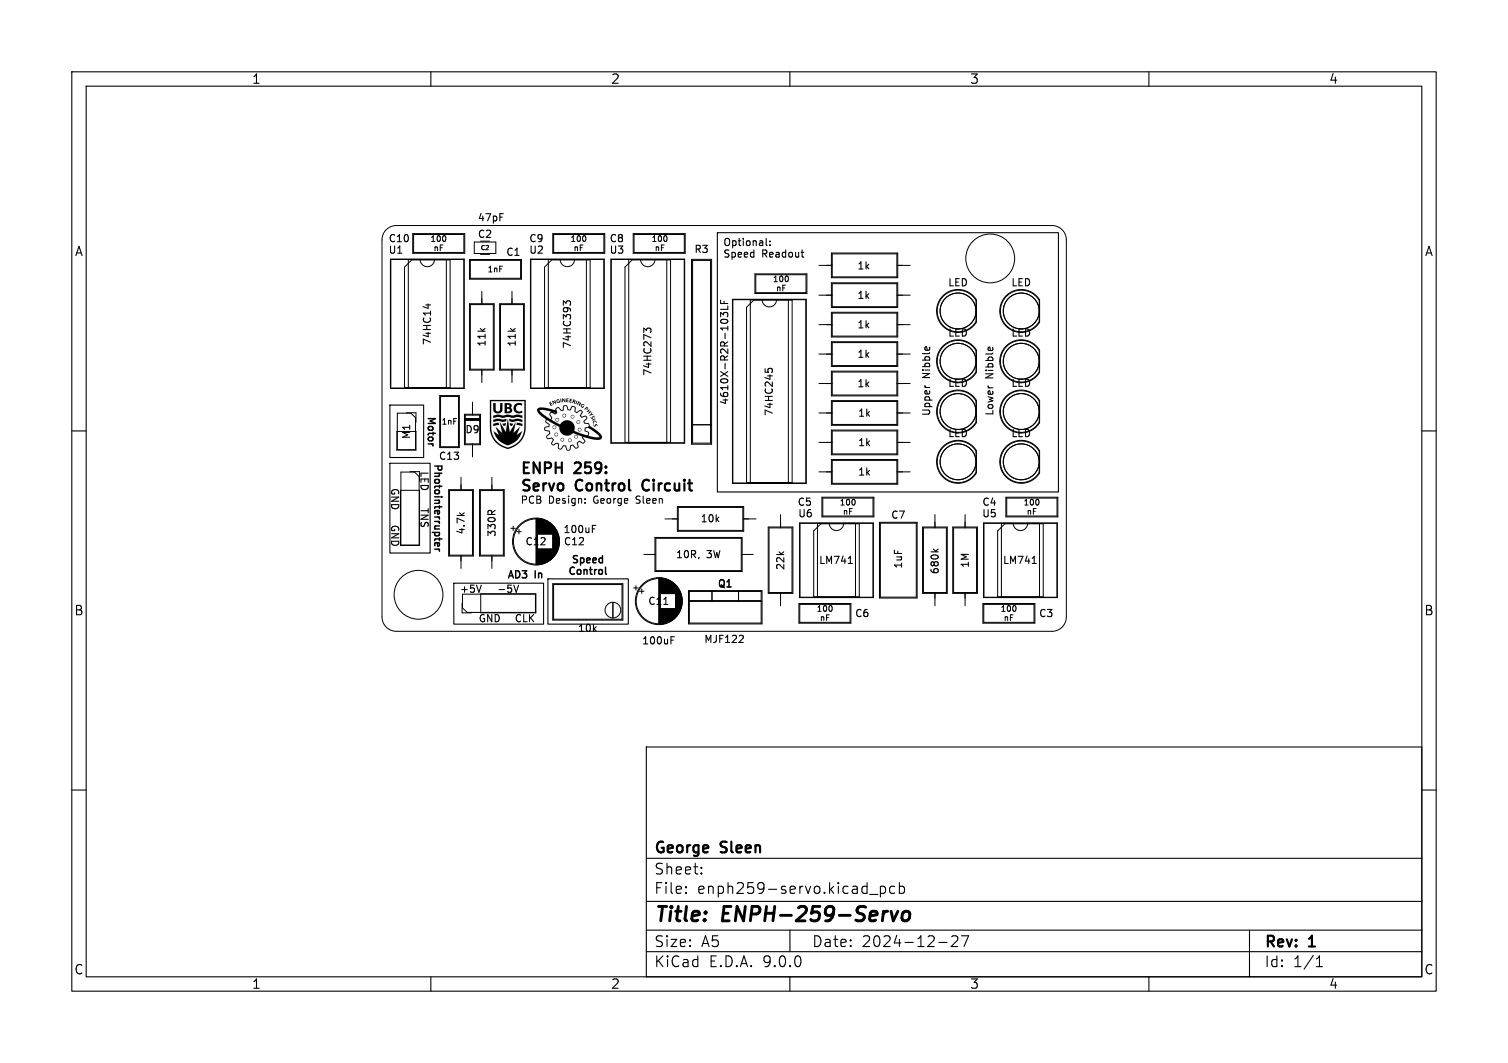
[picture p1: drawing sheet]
<svg xmlns="http://www.w3.org/2000/svg" width="210mm" height="148mm" viewBox="0 0 210 148" stroke-linecap="round" stroke-linejoin="round" font-family="sans-serif">
<defs><g id="words">
<g font-size="2.8">
<text x="91" y="128.9">Title:</text>
<text x="100.7" y="128.9">ENPH-259-Servo</text>
</g>
<g font-size="2.1">
<text x="72.4" y="66.1">ENPH</text>
<text x="72.4" y="68.5">Servo</text>
<text x="80.1" y="66.1">259:</text>
<text x="80.3" y="68.5">Control</text>
<text x="90.2" y="68.5">Circuit</text>
<text x="91" y="119.2">George</text>
<text x="100.5" y="119.2">Sleen</text>
<text x="91" y="124.7">File:</text>
<text x="91" y="122">Sheet:</text>
<text x="97.1" y="124.7">enph259-servo.kicad_pcb</text>
<text x="91" y="134.9">KiCad</text>
<text x="91" y="132.1">Size:</text>
<text x="97.7" y="132.1">A5</text>
<text x="98.7" y="134.9">E.D.A.</text>
<text x="106.3" y="134.9">9.0.0</text>
<text x="113" y="132.1">Date:</text>
<text x="120" y="132.1">2024-12-27</text>
<text x="176" y="132.3">Rev:</text>
<text x="176" y="134.9">Id:</text>
<text x="180.1" y="134.9">1/1</text>
<text x="182.4" y="132.3">1</text>
</g>
<g font-size="1.8">
<text x="35" y="11.9">1</text>
<text x="85" y="11.9">2</text>
<text x="135" y="11.9">3</text>
<text x="185" y="11.9">4</text>
<text x="10.3" y="35.9">A</text>
<text x="198.4" y="35.9">A</text>
<text x="10.3" y="85.9">B</text>
<text x="198.3" y="85.9">B</text>
<text x="10.3" y="135.9">C</text>
<text x="35" y="137.9">1</text>
<text x="85" y="137.9">2</text>
<text x="135" y="137.9">3</text>
<text x="185" y="137.9">4</text>
<text x="198.3" y="135.9">C</text>
</g>
<g font-size="1.4">
<text x="54" y="33.9">C10</text>
<text x="54" y="35.5">U1</text>
<text x="66.4" y="31">47pF</text>
<text x="66.4" y="33.3">C2</text>
<text x="70.4" y="35.8">C1</text>
<text x="73.6" y="33.9">C9</text>
<text x="73.6" y="35.5">U2</text>
<text x="84.8" y="33.9">C8</text>
<text x="84.8" y="35.5">U3</text>
<text x="96.6" y="35.4">R3</text>
<text x="100.6" y="34.6">Optional:</text>
<text x="100.6" y="36.2">Speed</text>
<text x="106.1" y="36.2">Readout</text>
<text x="119.3" y="41.8">1k</text>
<text x="119.3" y="37.7">1k</text>
<text x="131.9" y="40.1">LED</text>
<text x="140.7" y="40.1">LED</text>
<text x="119.3" y="45.9">1k</text>
<text x="131.9" y="47.1">LED</text>
<text x="140.7" y="47.1">LED</text>
<text x="60.2" y="48.2" transform="rotate(-90 60.2 48.2)">74HC14</text>
<text x="67.8" y="48.4" transform="rotate(-90 67.8 48.4)">11k</text>
<text x="72" y="48.4" transform="rotate(-90 72 48.4)">11k</text>
<text x="79.7" y="48.6" transform="rotate(-90 79.7 48.6)">74HC393</text>
<text x="90.9" y="52.4" transform="rotate(-90 90.9 52.4)">74HC273</text>
<text x="119.3" y="50">1k</text>
<text x="129.6" y="52.7" transform="rotate(-90 129.6 52.7)">Nibble</text>
<text x="138.4" y="52.7" transform="rotate(-90 138.4 52.7)">Nibble</text>
<text x="59.5" y="57.8" transform="rotate(90 59.5 57.8)">Motor</text>
<text x="101.6" y="56.5" transform="rotate(-90 101.6 56.5)">4610X-R2R-103LF</text>
<text x="107.8" y="58" transform="rotate(-90 107.8 58)">74HC245</text>
<text x="119.3" y="54.1">1k</text>
<text x="119.4" y="58.2">1k</text>
<text x="129.6" y="58" transform="rotate(-90 129.6 58)">Upper</text>
<text x="131.9" y="54.1">LED</text>
<text x="138.4" y="58" transform="rotate(-90 138.4 58)">Lower</text>
<text x="140.7" y="54.1">LED</text>
<text x="57.3" y="61.2" transform="rotate(-90 57.3 61.2)">M1</text>
<text x="58.5" y="65.5" transform="rotate(90 58.5 65.5)">LED</text>
<text x="60.4" y="64.5" transform="rotate(90 60.4 64.5)">Photointerrupter</text>
<text x="61" y="64.2">C13</text>
<text x="64.7" y="60.5">D9</text>
<text x="119.4" y="62.3">1k</text>
<text x="131.9" y="61.1">LED</text>
<text x="140.7" y="61.1">LED</text>
<text x="54.4" y="67.9" transform="rotate(90 54.4 67.9)">GND</text>
<text x="58.5" y="70.6" transform="rotate(90 58.5 70.6)">TNS</text>
<text x="72.4" y="70.2">PCB</text>
<text x="76.4" y="70.2">Design:</text>
<text x="82.7" y="70.2">George</text>
<text x="88.8" y="70.2">Sleen</text>
<text x="111" y="70.6">C5</text>
<text x="119.4" y="66.4">1k</text>
<text x="136.7" y="70.6">C4</text>
<text x="54.4" y="73" transform="rotate(90 54.4 73)">GND</text>
<text x="64.9" y="74.5" transform="rotate(-90 64.9 74.5)">4.7k</text>
<text x="69.2" y="74.9" transform="rotate(-90 69.2 74.9)">330R</text>
<text x="73.1" y="76.1">C12</text>
<text x="78.4" y="74.4">100uF</text>
<text x="78.4" y="76.1">C12</text>
<text x="94" y="77.9">10R,</text>
<text x="97.5" y="72.9">10k</text>
<text x="98.4" y="77.9">3W</text>
<text x="111.1" y="72.2">U6</text>
<text x="124" y="72.4">C7</text>
<text x="136.7" y="72.2">U5</text>
<text x="64" y="82.6">+5V</text>
<text x="69.1" y="82.6">-5V</text>
<text x="70.5" y="80.6">AD3</text>
<text x="74.5" y="80.6">In</text>
<text x="79" y="80.1">Control</text>
<text x="79.5" y="78.5">Speed</text>
<text x="99.9" y="82">Q1</text>
<text x="109.4" y="79.5" transform="rotate(-90 109.4 79.5)">22k</text>
<text x="114" y="78.7">LM741</text>
<text x="125.8" y="79.3" transform="rotate(-90 125.8 79.3)">1uF</text>
<text x="130.9" y="80.1" transform="rotate(-90 130.9 80.1)">680k</text>
<text x="135.1" y="79.2" transform="rotate(-90 135.1 79.2)">1M</text>
<text x="139.6" y="78.7">LM741</text>
<text x="66.6" y="86.7">GND</text>
<text x="71.6" y="86.7">CLK</text>
<text x="80.4" y="88.2">10k</text>
<text x="89.3" y="89.9">100uF</text>
<text x="90.2" y="84.4">C11</text>
<text x="98" y="89.7">MJF122</text>
<text x="119" y="86.1">C6</text>
<text x="144.6" y="86.1">C3</text>
</g>
<g font-size="1.1">
<text x="59.8" y="33.8">100</text>
<text x="60.3" y="35.1">nF</text>
<text x="79.3" y="33.8">100</text>
<text x="79.8" y="35.1">nF</text>
<text x="90.6" y="33.8">100</text>
<text x="91.1" y="35.1">nF</text>
<text x="67.8" y="38.1">1nF</text>
<text x="107.5" y="39.4">100</text>
<text x="108" y="40.7">nF</text>
<text x="61.4" y="59.3">1nF</text>
<text x="116.8" y="70.5">100</text>
<text x="117.3" y="71.8">nF</text>
<text x="142.4" y="70.5">100</text>
<text x="142.9" y="71.8">nF</text>
<text x="113.6" y="85.3">100</text>
<text x="114.1" y="86.6">nF</text>
<text x="139.2" y="85.3">100</text>
<text x="139.7" y="86.6">nF</text>
</g>
<text font-size=".8" x="66.9" y="34.9">C2</text>
</g></defs>
<g fill="none" stroke="#000" stroke-width=".15">
<path d="M10 10h190v128h-190zM12 12h186v124h-186zM60 10v2M110 10v2M160 10v2M69.6 29.8h.5M99.9 32.4h47.5v36.1h-47.5zM106.7 33.2v.8l.1 .2M107.2 34.1v.1M107.2 33.6v.1M111.6 35.1h.3M111.8 35.8h.1"/>
<path d="M54.3 56.4h4.7v7.3h-4.7zM59.3 42.5h.7M59.6 42.3v.6M79.5 42.4v-.3l-.2-.2h-.4l-.1 .3-.3-.3v.6M90.7 46.2v-.3l-.2-.2h-.4l-.1 .3-.3-.3v.6M100.4 41.8v.5h1M100.4 44.1v-.6l.3 .3 .1-.3h.5l.1 .2-.1 .4M100.8 41.9v.4M101.4 42.6v.5h-1M106.6 51.3v.5M107 51.8l-.1-.3 .2-.2 .4 .1v.4M128.8 53.7v.1"/>
<path d="M128.9 48.3h.1l.1 .5M137.7 48.4l.1-.1 .1 .5M10 60h2M54.3 64.5h5.6v12.5h-5.6zM64 71.4l.4 .4M64.7 71.4l-.4 .3M68.1 71.1h.3M69 71.1l-.5 .3M82.5 73.6h.3M82.5 73.2h.5M97.4 77.6l-.1 .2M118.1 78.5h.6"/>
<path d="M130 76.5l.4 .3M130.7 76.5l-.4 .2M143.7 78.5h.6M198 60h2M63.2 81.2h12.5v5.7h-12.5zM67 81.5l-.3 1M71.6 81.5l.3 1 .3-1M76.3 80.6h11.2v6.3h-11.2zM92.4 84.2h.6M93.4 89.1h.4M93.4 88.7h.5M103.3 88.5l.2 .1v.3l-.6 .6h.6"/>
<path d="M10 110h2M90 104h108v32h-108zM90 119.5h108M198 110h2M60 136v2M90 132.5h108M90 129.5h108M90 125.5h108M95.5 124.2l.1 .1-.1 .1M95.5 124.2v.1v.1M95.5 123.5v.1M95.5 124.2v.2"/>
<path d="M95.5 123.5h.1l-.1 .1M97.7 121.5v.1v.1M97.7 121.5l-.1 .1 .1 .1M97.7 120.8v.1M97.7 121.5v.2M97.7 120.8h-.1l.1 .1M110 136v2M110 129.5v3M121.1 124.5h1.1M122.6 123.4v1.5M122.6 123.5l.4-.1 .3 .3v.4l-.1 .2-.2 .1-.4-.1M124.6 123.5l-.4-.1-.3 .3v.4l.1 .2 .2 .1 .4-.1"/>
<path d="M125.2 123.5l.5-.1 .3 .3v.4l-.2 .2-.1 .1-.5-.1M125.2 122.9v1.5M130.7 131.2h1.2M132.5 130.4l.2-.1 .5 .1a.41 .41 0 0 1 .1 .5l-.8 .9h.9M133.9 130.3h1l-.7 1.5M160 136v2M174 129.5v6.5M183.3 134.6h.9M183.3 133.5l.4-.4v1.5"/>
</g>
<path d="M124.1 126.9l.3 1.3 .6-1.3M125.8 127.1a.52 .52 0 0 1 .5-.2 .52 .52 0 0 1 .4 .4l-.1 .5a.55 .55 0 0 1-.5 .4 .55 .55 0 0 1-.5-.4z" fill="none" stroke="#000" stroke-width=".4"/>
<path d="M60.5 75.9l.1 .1M60.5 76.5h.7M60.9 75.6l.1 .4 .2-.1M61 76.5l.2 .3M84.3 79v.8l.2 .2" fill="none" stroke="#000" stroke-width=".2"/>
<g fill="none" stroke="#000" stroke-width=".14">
<path d="M54.4 36.1h10.2v18h-10.2zM54.4 36.1h10.2v17.9h-10.2zM55.2 31.4h91.3a2 2 0 0 1 2 2v52.5a2 2 0 0 1-2 2h-91.3M55.2 31.4a2 2 0 0 0-2 2v52.5a2 2 0 0 0 2 2M56.3 37.2l1-1h5.4v17.8h-6.4zM56.9 36.1v17.9M57.5 32.5h7.2v2.8h-7.2zM57.6 32.7h7v2.5h-7zM58.5 36.1a1 1 0 0 0 1 1 1 1 0 0 0 1-1M62.1 33v.5M62.2 36.1v17.9M65.4 36.1h7.2v2.8h-7.2z"/>
<path d="M65.5 36.3h7v2.5h-7zM66.1 33.7h2.9v1.6h-2.9zM66.9 35.4h1.3M73.9 36.1h10.3v18h-10.3zM73.9 36.1h10.2v17.9h-10.2zM75.8 37.2l1-1h5.4v17.8h-6.4zM76.4 36.1v17.9M77 32.5h7.2v2.8h-7.2zM77.1 32.7h7v2.5h-7zM78 36.1a1 1 0 0 0 1 1 1 1 0 0 0 1-1M81.6 33v.5M81.7 36.1v17.9"/>
<path d="M85.1 36.1h10.3v25.6h-10.3zM85.1 36.1h10.2v25.6h-10.2zM87 37.2l1-1h5.4v25.4h-6.4zM87.6 36.1v25.6M88.2 32.5h7.2v2.8h-7.2zM88.3 32.7h7v2.5h-7zM89.2 36.1a1 1 0 0 0 1 1 1 1 0 0 0 1-1M92.9 33v.5M92.9 36.1v25.6M96.3 36.1h2.8v25.8h-2.8zM96.4 36.3h2.5v25.4h-2.5zM105.1 38.1h7.3v2.8h-7.3z"/>
<path d="M105.2 38.3h7v2.5h-7zM109.8 38.6v.5M114 36.9h1.9M115.8 35.2h9.2v3.5h-9.2zM115.8 39.4h9.2v3.4h-9.2zM115.9 35.4h9v3.2h-9zM115.9 39.5h9v3.2h-9zM124.9 36.9h1.8M55.3 57.5h1.9l.7 .7v4.4h-2.6zM56.6 57.5h1.3v1.3M61.2 55.1h2.8v7.2h-2.8zM61.3 55.2h2.5v7h-2.5z"/>
<path d="M64.7 57.7h2.2v4.2h-2.2zM64.7 58.3h2.2M64.7 58.4h2.2M64.7 58.5h2.2M64.8 57.8h2v4h-2zM64.8 58.3h2M64.8 58.5h2M65.4 42.3h3.4v9.2h-3.4zM65.5 42.4h3.2v9h-3.2zM65.8 56v1.8M67.1 40.6v1.8M67.1 51.4v1.9"/>
<path d="M69.6 42.3h3.4v9.2h-3.4zM69.7 42.4h3.2v9h-3.2zM71.3 40.6v1.8M71.3 51.4v1.9M96.3 59.1h2.8M102 41.7h10.3v25.6h-10.3zM102.1 41.7h10.1v25.6h-10.1zM104 42.8l1-1h5.3v25.4h-6.3zM104.5 41.7v25.6M106.1 41.7a1 1 0 0 0 1 1 1 1 0 0 0 1-1M109.8 41.7v25.6M114 45.2h1.9"/>
<path d="M114 53.4h1.9M114 49.3h1.9M114 41.1h1.9M114 57.5h1.9M115.8 43.5h9.2v3.4h-9.2zM115.8 47.6h9.2v3.4h-9.2zM115.8 51.7h9.2v3.4h-9.2zM115.8 55.8h9.2v3.4h-9.2zM115.8 59.9h9.2v3.4h-9.2zM115.9 43.6h9v3.2h-9zM115.9 47.7h9v3.2h-9zM115.9 51.8h9v3.2h-9z"/>
<path d="M115.9 55.9h9v3.2h-9zM124.9 45.2h1.8M124.9 53.4h1.8M124.9 49.3h1.8M124.9 41.1h1.8M124.9 57.5h1.8M131.3 48.2a2.99 2.99 0 0 1 4.7 .6v3a2.99 2.99 0 0 1-4.4 .9 2.99 2.99 0 0 1-.3-4.5zM131.3 55.2a2.99 2.99 0 0 1 4.7 .6v3a2.99 2.99 0 0 1-4.4 .9 2.99 2.99 0 0 1-.3-4.5zM131.3 41.2a2.99 2.99 0 0 1 4.7 .6v3a2.99 2.99 0 0 1-4.4 .9 2.99 2.99 0 0 1-.3-4.5zM131.4 48.3a2.9 2.9 0 0 1 4.5 .5v3a2.9 2.9 0 0 1-4.2 .8 2.9 2.9 0 0 1-.3-4.3zM131.4 55.3a2.9 2.9 0 0 1 4.5 .5v3a2.9 2.9 0 0 1-4.2 .8 2.9 2.9 0 0 1-.3-4.3zM131.4 41.3a2.9 2.9 0 0 1 4.5 .5v3a2.9 2.9 0 0 1-4.2 .8 2.9 2.9 0 0 1-.3-4.3z"/>
<path d="M140.1 41.2a2.99 2.99 0 0 1 4.7 .6v3a2.99 2.99 0 0 1-4.4 .9 2.99 2.99 0 0 1-.3-4.5zM140.1 55.2a2.99 2.99 0 0 1 4.7 .6v3a2.99 2.99 0 0 1-4.4 .9 2.99 2.99 0 0 1-.3-4.5zM140.1 48.2a2.99 2.99 0 0 1 4.7 .6v3a2.99 2.99 0 0 1-4.4 .9 2.99 2.99 0 0 1-.3-4.5zM140.2 41.3a2.9 2.9 0 0 1 4.5 .5v3a2.9 2.9 0 0 1-4.2 .8 2.9 2.9 0 0 1-.3-4.3zM140.2 55.3a2.9 2.9 0 0 1 4.5 .5v3a2.9 2.9 0 0 1-4.2 .8 2.9 2.9 0 0 1-.3-4.3zM140.2 48.3a2.9 2.9 0 0 1 4.5 .5v3a2.9 2.9 0 0 1-4.2 .8 2.9 2.9 0 0 1-.3-4.3zM55.3 60.1h2.6v2.6h-2.6zM55.8 68.3h2.6v7.7h-2.6zM55.8 65.7h1.9l.7 .7v9.5h-2.6zM57.1 65.7h1.3M62.5 68.2h3.4v9.2h-3.4zM62.6 68.3h3.2v9h-3.2z"/>
<path d="M64.2 66.5v1.8M64.2 77.3v1.9M65.8 61.8v1.8M66.8 68.2h3.4v9.2h-3.4zM66.9 68.3h3.2v9h-3.2zM68.5 66.5v1.8M68.5 77.3v1.9M71.1 73.6h.7M71.5 73.2v.7M72 74h.6M72.3 73.7v.6M74.6 72.2v6.4"/>
<path d="M74.7 72.2v6.4M74.8 72.2v6.4M74.9 72.2v2.2M74.9 76.4v2.2M75 72.2v2.2M75 76.4v2.2M75.1 72.2v2.2M75.1 76.4v2.2M75.2 72.2v2.2M75.2 76.4v2.2M75.3 72.2v2.2M75.3 76.4v2.2"/>
<path d="M75.4 72.3v2.1M75.4 76.4v2.2M75.4 76.4v2.1M75.5 72.3v2.1M75.5 76.4v2.1M75.6 72.3v2.1M75.6 76.4v2.1M75.7 72.3v2.1M75.7 76.4v2.1M75.7 72.4v2M75.7 76.4v2M75.8 72.4v2"/>
<path d="M75.8 76.4v2M75.9 72.4v2M75.9 76.4v2M76 72.4v2M76 76.4v2M76 72.5v1.9M76 76.4v1.9M76.1 72.5v1.9M76.1 76.4v1.9M76.2 72.5v1.9M76.2 76.4v1.9M76.2 72.6v1.8"/>
<path d="M76.2 76.4v1.8M76.3 72.6v1.8M76.3 76.4v1.8M76.4 72.7v1.7M76.4 76.4v1.7M76.5 72.7v1.7M76.5 76.4v1.7M76.5 72.8v1.6M76.5 76.4v1.6M76.6 72.8v1.6M76.6 76.4v1.6M76.7 72.9v1.5"/>
<path d="M76.7 76.4v1.5M76.8 73v1.4M76.8 76.4v1.5M76.8 76.4v1.4M76.9 73v1.4M76.9 76.4v1.4M76.9 73.1v1.3M76.9 76.4v1.3M77 73.1v4.6M77 73.2v4.4M77.1 73.2v4.4M77.1 73.3v4.2"/>
<path d="M77.2 73.4v4M77.3 73.5v3.8M77.3 73.6v3.6M77.4 73.6v3.6M77.4 73.7v3.4M77.5 73.8v3.3M77.5 73.8v3.2M77.5 73.9v3M77.6 74v2.8M77.6 74.1v2.7M77.7 74.1v2.6M77.7 74.2v2.4"/>
<path d="M77.7 74.3v2.2M77.8 74.5v1.8M77.8 74.6v1.6M77.9 74.8v1.2M77.9 75v.8M81.5 70v.1M81.5 69.5h.1M89.7 77.2h1.6M91.2 74.8h12.1v4.8h-12.1zM91.3 75h11.9v4.5h-11.9zM92.6 72.3h1.8M94.3 70.5h9.3v3.5h-9.3z"/>
<path d="M94.4 70.7h9.1v3.2h-9.1zM103.2 77.2h1.7M103.5 72.3h1.8M107 73.4h3.4v9.2h-3.4zM107.1 73.5h3.2v9h-3.2zM108.7 71.7v1.8M111.3 72.8h10.3v10.4h-10.3zM111.4 72.9h10.2v10.3h-10.2zM113.3 73.9l1-1h5.4v10.2h-6.4zM113.8 72.9v10.3M114 61.6h1.9M114 65.7h1.9"/>
<path d="M114.5 69.2h7.2v2.8h-7.2zM114.6 69.4h7v2.5h-7zM115.5 72.9a1 1 0 0 0 1 1 1 1 0 0 0 1-1M115.8 64h9.2v3.4h-9.2zM115.9 60h9v3.2h-9zM115.9 64.1h9v3.2h-9zM119.1 69.7v.5M119.1 72.9v10.3M122.5 72.7h5.2v10.6h-5.2zM122.6 72.8h5v10.3h-5zM124.9 61.6h1.8M124.9 65.7h1.8"/>
<path d="M128.5 73.4h3.4v9.2h-3.4zM128.6 73.5h3.2v9h-3.2zM130.2 71.7v1.8M131.3 62.2a2.99 2.99 0 0 1 4.7 .6v3a2.99 2.99 0 0 1-4.4 .9 2.99 2.99 0 0 1-.3-4.5zM131.4 62.3a2.9 2.9 0 0 1 4.5 .5v3a2.9 2.9 0 0 1-4.2 .8 2.9 2.9 0 0 1-.3-4.3zM132.7 73.4h3.4v9.2h-3.4zM132.8 73.5h3.2v9h-3.2zM134.4 71.7v1.8M137 72.8h10.2v10.4h-10.2zM137 72.9h10.2v10.3h-10.2zM139.5 72.9v10.3M139.9 72.9h5.4v10.2h-6.4v-9.2z"/>
<path d="M140.1 62.2a2.99 2.99 0 0 1 4.7 .6v3a2.99 2.99 0 0 1-4.4 .9 2.99 2.99 0 0 1-.3-4.5zM140.1 69.2h7.2v2.8h-7.2zM140.2 62.3a2.9 2.9 0 0 1 4.5 .5v3a2.9 2.9 0 0 1-4.2 .8 2.9 2.9 0 0 1-.3-4.3zM140.2 69.4h7v2.5h-7zM141.1 72.9a1 1 0 0 0 1 1 1 1 0 0 0 1-1M144.7 69.7v.5M144.8 72.9v10.3M64.4 84v1.3h1.3M64.4 82.7h10.2v2.6h-9.6l-.6-.7zM66.9 82.7h7.7v2.6h-7.7zM77 81.3h9.7v5h-9.7zM77.1 81.4h9.5v4.8h-9.5z"/>
<path d="M85.4 83.9v2.1M88.2 81.9h.7M88.6 81.5v.7M89.1 82.3h.6M89.4 82v.6M91.7 80.5v6.4M91.8 80.5v6.4M91.9 80.5v6.4M92 80.5v6.4M92 80.5v2.2M92 84.7v2.2M92.1 80.5v2.2"/>
<path d="M92.1 84.7v2.2M92.2 80.5v2.2M92.2 84.7v2.2M92.3 80.5v2.2M92.3 84.7v2.2M92.4 80.5v2.2M92.4 84.7v2.2M92.5 80.6v2.1M92.5 84.7v2.2M92.5 84.7v2.1M92.6 80.6v2.1M92.6 84.7v2.1"/>
<path d="M92.7 80.6v2.1M92.7 84.7v2.1M92.8 80.6v2.1M92.8 84.7v2.1M92.8 80.7v2M92.8 84.7v2M92.9 80.7v2M92.9 84.7v2M93 80.7v2M93 84.7v2M93.1 80.7v2M93.1 84.7v2"/>
<path d="M93.1 80.8v1.9M93.1 84.7v1.9M93.2 80.8v1.9M93.2 84.7v1.9M93.3 80.8v1.9M93.3 84.7v1.9M93.3 80.9v1.8M93.3 84.7v1.8M93.4 80.9v1.8M93.4 84.7v1.8M93.5 81v1.7M93.5 84.7v1.7"/>
<path d="M93.6 81v1.7M93.6 84.7v1.7M93.6 81.1v1.6M93.6 84.7v1.6M93.7 81.1v1.6M93.7 84.7v1.6M93.8 81.2v1.5M93.8 84.7v1.5M93.9 81.3v1.4M93.9 84.7v1.5M93.9 84.7v1.4M94 81.3v1.4"/>
<path d="M94 84.7v1.4M94 81.4v1.3M94 84.7v1.3M94.1 81.4v4.6M94.1 81.5v4.4M94.2 81.5v4.4M94.2 81.6v4.2M94.3 81.7v4M94.4 81.8v3.8M94.4 81.9v3.6M94.5 81.9v3.6M94.5 82v3.4"/>
<path d="M94.6 82.1v3.3M94.6 82.1v3.2M94.6 82.2v3M94.7 82.3v2.8M94.7 82.4v2.7M94.8 82.4v2.6M94.8 82.5v2.4M94.8 82.6v2.2M94.9 82.8v1.8M94.9 82.9v1.6M95 83.1v1.2M95 83.3v.8"/>
<path d="M95.9 82.2h10.2v4.7h-10.2zM95.9 83.7h10.2M96 82.4h10v4.4h-10zM96 83.6h10M99.1 82.2v1.5M102.9 82.2v1.5M108.7 82.5v1.9M111.3 84h7.2v2.8h-7.2zM111.4 84.2h7v2.5h-7zM115.9 84.5v.5M130.2 82.5v1.9M134.4 82.5v1.9"/>
<path d="M136.9 84h7.2v2.8h-7.2zM137 84.2h7v2.5h-7zM141.5 84.5v.5"/>
<circle cx="137.9" cy="36" r="3.4"/>
<circle cx="133.4" cy="50.3" r="2.5"/>
<circle cx="133.4" cy="57.3" r="2.5"/>
<circle cx="133.4" cy="43.3" r="2.5"/>
<circle cx="142.2" cy="50.3" r="2.5"/>
<circle cx="142.2" cy="57.3" r="2.5"/>
<circle cx="142.2" cy="43.3" r="2.5"/>
<circle cx="74.6" cy="75.4" r="3.1"/>
<circle cx="74.7" cy="75.4" r="3.3"/>
<circle cx="133.4" cy="64.3" r="2.5"/>
<circle cx="142.2" cy="64.3" r="2.5"/>
<circle cx="58.3" cy="82.8" r="3.4"/>
<circle cx="85.4" cy="84.9" r="1.09"/>
<circle cx="91.7" cy="83.7" r="3.3"/>
<circle cx="91.7" cy="83.7" r="3.1"/>
</g>
<path d="M89.6 67a1.04 1.04 0 0 0 0 1.1" fill="none" stroke="#000" stroke-width=".3"/>
<g fill="#000">
<path d="M68.7 56.1h.3v.6a.34 .34 0 0 0 .2 .6 .34 .34 0 0 0 .4-.3l.1-.9h.3v.5a.69 .69 0 0 1-.6 1 .69 .69 0 0 1-.7-1zM68.7 58.4a1.81 1.81 0 0 1 1.4 0l.4-.1a.41 .41 0 0 1-.1 .4 .41 .41 0 0 1-.5 0 1.6 1.6 0 0 0-1.2 0zM68.7 59l.4-.1a.27 .27 0 0 1 .3-.1 .27 .27 0 0 1 .1 .4l-.8 .1zM69.9 59h.6a.27 .27 0 0 1-.4 .3zM70.3 56.1h.5a.36 .36 0 0 1 .4 .2 .36 .36 0 0 1-.1 .5 .41 .41 0 0 1 .2 .5 .41 .41 0 0 1-.6 .2h-.4v-.2h.3a.23 .23 0 0 0 .3 0 .23 .23 0 0 0 0-.4h-.3v.4h-.3v-.6h.3a.22 .22 0 0 0 .3 0 .22 .22 0 0 0 0-.3h-.3v.3h-.3zM69.6 58.7l.8 1.4 .3-1.8 .3 1.8 .9-1.4-.4 1.6 .9-.9-.4 1.2 .7-.6a2.5 2.5 0 0 1-2.1 2 2.74 2.74 0 0 1-1.9-2l.8 .6-.5-1.2 .9 .9zM68.7 57.8a2.08 2.08 0 0 1 1.4 .1 1.93 1.93 0 0 1 1.4 0 1.79 1.79 0 0 1 1.3-.1v.4a1.88 1.88 0 0 0-1.5 0 1.98 1.98 0 0 0-1.3 0 1.63 1.63 0 0 0-1.3 0zM71 58.9l.5 .1-.1 .2a.25 .25 0 0 1-.4 0 .25 .25 0 0 1 0-.3zM72 58.9h.4a.25 .25 0 0 1 .3 .1 .25 .25 0 0 1 0 .3l-.8-.1zM70.9 58.3a1.93 1.93 0 0 0 1.3 0l.2 .1a.25 .25 0 0 1 .3 .1 .25 .25 0 0 1 0 .2 1.94 1.94 0 0 0-1.4 0 .33 .33 0 0 1-.3 0 .33 .33 0 0 1-.1-.4zM71.7 56.3a.91 .91 0 0 1 1-.1v.3a.49 .49 0 0 0-.7 0 .49 .49 0 0 0 0 .7 .49 .49 0 0 0 .7 0v.2a.74 .74 0 0 1-1-.1 .74 .74 0 0 1 0-1zM68.2 55.7h5v2.8a3.9 3.9 0 0 1-1 3.3l-.6 .4-.8 .3a3.2 3.2 0 0 1-2.6-3.7v-2.9h.2v1.8a5.9 5.9 0 0 0 .5 3.4 2.4 2.4 0 0 0 1.9 1.2 3.1 3.1 0 0 0 2.2-3.6v-2.8h-4.8z"/>
<path d="M76.5 56l.3-.1-.2 .2h.2l-.1 .2 .3 .1a.2 .2 0 0 1-.3 .1 .2 .2 0 0 1-.1-.2zM76.9 55.8l.4 .3-.1-.3 .1-.1 .2 .5h-.1l-.4-.2 .1 .3zM77 59.3a.26 .26 0 0 1 .4 0 .26 .26 0 0 1-.1 .4 .26 .26 0 0 1-.4-.2h.1a.19 .19 0 0 0 .2 .2 .19 .19 0 0 0 .1-.3 .19 .19 0 0 0-.3 0l-.1 .1zM77.4 58.3a.26 .26 0 0 1 .4 0 .26 .26 0 0 1-.1 .4 .26 .26 0 0 1-.3-.2 .21 .21 0 0 0 .3 .1 .21 .21 0 0 0 0-.3h-.2l-.1 .2zM77.6 55.7l.2-.1h.1a.2 .2 0 0 0-.3 .1 .2 .2 0 0 0 .1 .3h.2l-.1-.2h.1a.25 .25 0 0 1-.1 .3 .25 .25 0 0 1-.3-.3zM78 55.5l.2 .1v.4zM78.4 57.7a.26 .26 0 0 1 .4 0 .26 .26 0 0 1-.1 .4 .26 .26 0 0 1-.4-.2 .22 .22 0 0 0 .4 .2 .22 .22 0 0 0-.1-.4h-.1l-.2 .2zM78.3 55.5a.3 .3 0 0 1 .3 .3l.1-.4 .1 .6-.2-.1-.2-.3v.4h-.1zM74.9 56.9a2.93 2.93 0 0 1 2.1 .1l.3 .1a.4 .4 0 0 1 .4-.4 .4 .4 0 0 1 .4 .3h.3v-.3a.35 .35 0 0 1 .3-.3 .35 .35 0 0 1 .4 .3v.3h.3a.44 .44 0 0 1 .2-.4 .44 .44 0 0 1 .5 0l.1 .3a.28 .28 0 0 0 .1 .5l.3-.3a.34 .34 0 0 1 .5 .1 .34 .34 0 0 1-.1 .5l-.1 .2 .1 .1 .3-.1a.33 .33 0 0 1 .5 .2 .33 .33 0 0 1-.3 .4 .17 .17 0 0 0-.1 .2 .17 .17 0 0 0 .2 .2h.4l.1 .4 .4 .2a2.28 2.28 0 0 1 1.3 1.4l-.1 .2a4.3 4.3 0 0 1-2.4-.2l-.1 .1a.41 .41 0 0 1 .3 .4 .41 .41 0 0 1-.3 .4l-.5-.3-.2 .2v.3a.36 .36 0 0 1-.2 .5 .36 .36 0 0 1-.5-.4h-.2l-.1 .2a.39 .39 0 0 1-.4 .5 .39 .39 0 0 1-.4-.6l-.2-.1-.2 .3a.37 .37 0 0 1-.5 .1 .37 .37 0 0 1-.1-.5 .21 .21 0 0 0-.2-.2 .21 .21 0 0 0-.2 .1 .32 .32 0 0 1-.5 0 .32 .32 0 0 1 .1-.5l.1-.2-.2-.2-.2 .1a.35 .35 0 0 1-.5-.2 .35 .35 0 0 1 .2-.4 .24 .24 0 0 0 .1-.3 .24 .24 0 0 0-.3-.2l-.3-.1v-.2h.1a.28 .28 0 0 0 .4 .2l.2 .1 .1 .4a.46 .46 0 0 0-.4 .5l.1 .1 .6-.1 .1 .2a.22 .22 0 0 1 .2 .2 .22 .22 0 0 1-.2 .2 .22 .22 0 0 0-.1 .2 .22 .22 0 0 0 .1 .2h.1a.41 .41 0 0 1 .8 0 .36 .36 0 0 0 0 .5 .46 .46 0 0 0 .5-.4h.4l.1 .3a.25 .25 0 0 0 .2 .3 .25 .25 0 0 0 .3-.3 .25 .25 0 0 1 .2-.4h.2l.2 .2a.23 .23 0 0 0 .3 .2 .23 .23 0 0 0 .1-.4 .25 .25 0 0 1-.1-.2 .25 .25 0 0 1 .2-.2l.2-.2 .3 .3a.23 .23 0 0 0 .4-.1 .23 .23 0 0 0-.2-.3l-.2-.3 .1-.1-1.3-.5a1.1 1.1 0 0 1-1.3 .3 1.1 1.1 0 0 1-.6-1.2l-1.4-.7a.3 .3 0 0 0-.4-.2 .22 .22 0 0 0 0 .3 .22 .22 0 0 0 .2 .1 .3 .3 0 0 1 .2 .3 .3 .3 0 0 1-.3 .3h-.3v.2h-.1v-.2l.6-.2-.1-.2a.44 .44 0 0 1-.3-.7l-.1-.1a2.09 2.09 0 0 1-1.1-1.2h.3l.5 .5 1.1 .8 .1-.2-.3-.5h.1l.3 .5-.1 .2 1.2 .7a1.11 1.11 0 0 1 1.4-.5 1.11 1.11 0 0 1 .6 1.4l1.6 .6h.2l.1-.1a.23 .23 0 0 0 0-.3 .23 .23 0 0 0-.3-.1l-.2-.1v-.1l.2 .1a.45 .45 0 0 1 .4 .2 .45 .45 0 0 1 0 .5l.9 .2h.6a3.4 3.4 0 0 0-1.6-1.3h-.3l-.1 .3h-.1v-.4l.4-.1a.22 .22 0 0 0 .2-.2 .22 .22 0 0 0-.3-.2 .33 .33 0 0 1-.4-.2 .33 .33 0 0 1 .2-.4 .2 .2 0 0 0 .1-.3 .2 .2 0 0 0-.3 0 .26 .26 0 0 1-.4-.1l-.2-.1 .2-.3a.23 .23 0 0 0 .1-.2 .23 .23 0 0 0-.2-.2l-.1 .1a.35 .35 0 0 1-.4 .2 .35 .35 0 0 1-.3-.3 .34 .34 0 0 0-.2-.5h-.1l-.3 .5-.4-.1-.1-.4a.21 .21 0 0 0-.1-.2 .21 .21 0 0 0-.3 .2v.5h-.2a.47 .47 0 0 1-.5-.4h-.1a.25 .25 0 0 0-.2 .2 .25 .25 0 0 0 0 .2 .32 .32 0 0 1-.1 .5 .32 .32 0 0 1-.4-.2 .21 .21 0 0 0-.2 0 .21 .21 0 0 0-.2 .2h-.1l.2-.3 .7 .1-.7-.1 .1-.1-1-.2h-1zM78.9 55.5h.3l-.2 .1 .2 .2h-.2l.2 .1v.1h-.3zM79.4 55.5l.3 .1h-.2v.1l.1 .1-.2 .1 .2 .1-.1 .1a.17 .17 0 0 1-.2-.1 .17 .17 0 0 1 0-.2zM79.6 57.8a.26 .26 0 0 1 .4 .1 .26 .26 0 0 1-.2 .4 .26 .26 0 0 1-.3-.3 .22 .22 0 0 0 .3 .2 .22 .22 0 0 0 0-.4h-.2l-.1 .2z"/>
<path d="M79.8 55.6l.4 .2-.2 .2v.2l-.1-.3-.1 .2h-.1l.1-.2 .2-.1v-.1l-.1 .2h-.1zM80.3 55.8l.1 .1-.2 .4zM80.3 58.6a.26 .26 0 0 1 .5 0 .26 .26 0 0 1-.2 .4 .26 .26 0 0 1-.3-.2 .22 .22 0 0 0 .2 .2 .22 .22 0 0 0 .2-.2 .22 .22 0 0 0-.2-.2l-.2 .2zM80.6 55.9h.1v.4l.2-.3v.1l-.2 .4-.1-.1v-.4l-.2 .3h-.1zM80.5 59.6a.26 .26 0 0 1 .4 .1 .26 .26 0 0 1-.1 .4 .26 .26 0 0 1-.3-.2 .22 .22 0 0 0 .2 .2 .22 .22 0 0 0 .2-.2 .22 .22 0 0 0-.2-.3l-.2 .3zM81 56.3h.3l.1 .1a.23 .23 0 0 0-.3 0 .23 .23 0 0 0-.1 .2l.1 .1 .1-.2 .1 .1-.1 .2a.27 .27 0 0 1-.3-.2 .27 .27 0 0 1 .1-.3zM81.7 56.7v-.1a.2 .2 0 0 1 .2 .3 .2 .2 0 0 1-.4 0l-.1 .1 .1-.1h.2h.1l-.1-.1-.2 .1zM81.7 57.3l.4-.3-.1 .2 .1 .1 .2-.1 .1 .1-.4 .3h-.1l.2-.2-.2-.2-.2 .2zM82.4 57.4l.1 .1-.2 .2h.4l-.6 .2v-.1zM82.3 58.1l.2 .1a.21 .21 0 0 1 0-.2 .21 .21 0 0 1 .3 0v.1l-.2-.1a.21 .21 0 0 1 0 .2 .21 .21 0 0 1-.3 .1zM82.4 58.5l.5-.2-.4 .3zM82.6 58.6a.26 .26 0 0 1 .4 0 .26 .26 0 0 1 .1 .3 .2 .2 0 0 0-.3-.2 .2 .2 0 0 0-.1 .2l-.1 .1v-.2z"/>
<path d="M82.7 59.1l.1 .2 .1-.3a.2 .2 0 0 1 .3 .1 .2 .2 0 0 1 0 .2l-.2-.1a.19 .19 0 0 1-.2 .2 .19 .19 0 0 1-.1-.3zM77.3 60.3a.26 .26 0 0 1 .4 .1 .26 .26 0 0 1-.2 .4 .26 .26 0 0 1-.3-.3 .22 .22 0 0 0 .3 .2 .22 .22 0 0 0 .1-.3l-.2-.1-.2 .2zM78.1 61a.26 .26 0 0 1 .4 .1 .26 .26 0 0 1-.1 .4 .26 .26 0 0 1-.3-.2 .22 .22 0 0 0 .3 .1 .22 .22 0 0 0 0-.4h-.2l-.1 .3zM79.1 61.2a.26 .26 0 0 1 .5-.1 .26 .26 0 0 1-.1 .4 .26 .26 0 0 1-.4-.2 .21 .21 0 0 0 .2 .2 .21 .21 0 0 0 .2-.2 .21 .21 0 0 0-.2-.2l-.2 .2zM80 60.6a.26 .26 0 0 1 .5 .1 .26 .26 0 0 1-.2 .4 .26 .26 0 0 1-.3-.3 .22 .22 0 0 0 .3 .2 .22 .22 0 0 0 0-.4l-.2 .1-.1 .1z"/>
</g>
<use href="#words"/>
</svg>
